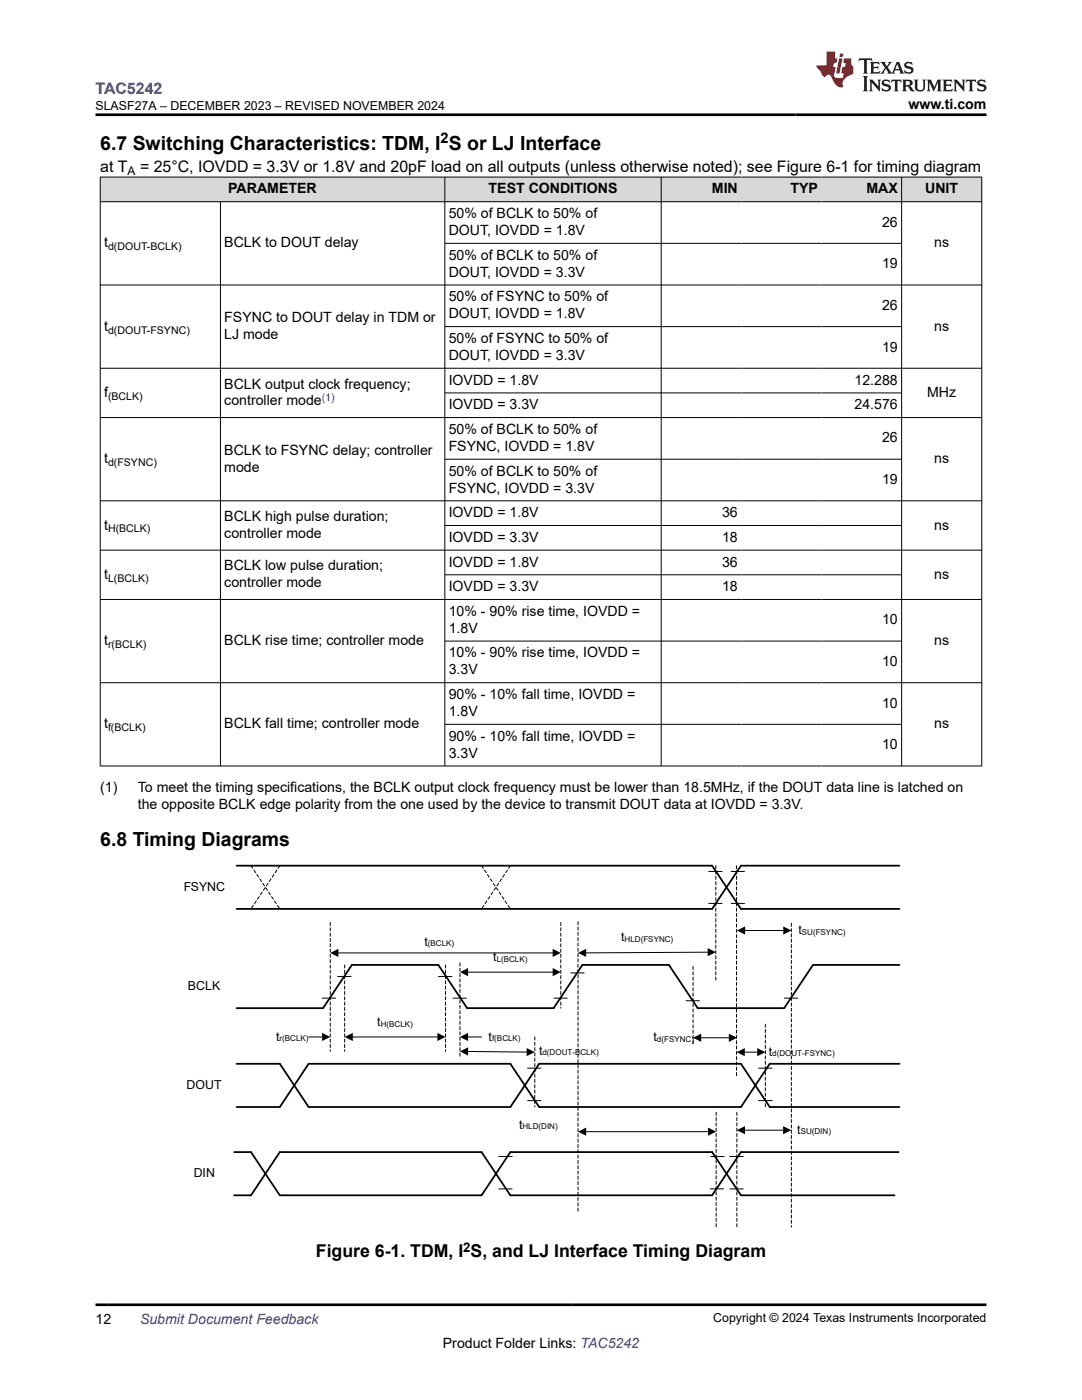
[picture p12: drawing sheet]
<svg xmlns="http://www.w3.org/2000/svg" width="216mm" height="279mm" viewBox="0 0 216 279" stroke-linecap="round" stroke-linejoin="round" font-family="sans-serif">
<defs><g id="words">
<g font-size="3.9">
<text x="20" y="29.9">6.7 Switching Characteristics: TDM, I S or LJ Interface</text>
<text x="20" y="168.9">6.8 Timing Diagrams</text>
</g>
<text font-size="3.5" x="63" y="250.9">Figure 6-1. TDM, I S, and LJ Interface Timing Diagram</text>
<text font-size="3.2" fill="#00f" x="19.1" y="18.7">TAC5242</text>
<g font-size="3.2">
<text x="20" y="34.3">at T</text>
<text x="27.9" y="34.3">= 25°C, IOVDD = 3.3V or 1.8V and 20pF load on all outputs (unless otherwise noted); see Figure 6-1 for timing diagram</text>
</g>
<text font-size="2.9" x="87.9" y="28.6">2</text>
<g font-size="2.8">
<text x="181.3" y="21.8">www.ti.com</text>
<text x="45.5" y="38.6">PARAMETER</text>
<text x="97.5" y="38.6">TEST CONDITIONS</text>
<text x="142" y="38.6">MIN</text>
<text x="157.7" y="38.6">TYP</text>
<text x="172.9" y="38.6">MAX</text>
<text x="184.6" y="38.6">UNIT</text>
<text x="89.5" y="43.5">50% of BCLK to 50% of</text>
<text x="89.5" y="46.9">DOUT, IOVDD = 1.8V</text>
<text x="176" y="45.2">26</text>
<text x="20.8" y="49.4">t</text>
<text x="44.8" y="49.4">BCLK to DOUT delay</text>
<text x="89.5" y="51.8">50% of BCLK to 50% of</text>
<text x="176" y="53.5">19</text>
<text x="186.4" y="49.4">ns</text>
<text x="89.5" y="55.2">DOUT, IOVDD = 3.3V</text>
<text x="20.8" y="66">t</text>
<text x="44.8" y="64.3">FSYNC to DOUT delay in TDM or</text>
<text x="89.5" y="60.2">50% of FSYNC to 50% of</text>
<text x="89.5" y="63.5">DOUT, IOVDD = 1.8V</text>
<text x="176" y="61.8">26</text>
<text x="186.4" y="66">ns</text>
<text x="44.8" y="67.7">LJ mode</text>
<text x="89.5" y="68.5">50% of FSYNC to 50% of</text>
<text x="89.5" y="71.8">DOUT, IOVDD = 3.3V</text>
<text x="176" y="70.2">19</text>
<text x="44.8" y="77.5">BCLK output clock frequency;</text>
<text x="89.5" y="76.8">IOVDD = 1.8V</text>
<text x="170.5" y="76.8">12.288</text>
<text x="20.8" y="79.2">f</text>
<text x="44.8" y="80.9">controller mode</text>
<text x="89.5" y="81.7">IOVDD = 3.3V</text>
<text x="170.5" y="81.7">24.576</text>
<text x="185" y="79.2">MHz</text>
<text x="89.5" y="86.6">50% of BCLK to 50% of</text>
<text x="89.5" y="90">FSYNC, IOVDD = 1.8V</text>
<text x="176" y="88.3">26</text>
<text x="20.8" y="92.5">t</text>
<text x="44.8" y="90.8">BCLK to FSYNC delay; controller</text>
<text x="44.8" y="94.1">mode</text>
<text x="89.5" y="94.9">50% of BCLK to 50% of</text>
<text x="186.4" y="92.5">ns</text>
<text x="89.5" y="98.3">FSYNC, IOVDD = 3.3V</text>
<text x="176" y="96.6">19</text>
<text x="20.8" y="105.7">t</text>
<text x="44.8" y="104">BCLK high pulse duration;</text>
<text x="44.8" y="107.4">controller mode</text>
<text x="89.5" y="103.2">IOVDD = 1.8V</text>
<text x="144.1" y="103.2">36</text>
<text x="186.4" y="105.7">ns</text>
<text x="44.8" y="113.8">BCLK low pulse duration;</text>
<text x="89.5" y="108.1">IOVDD = 3.3V</text>
<text x="89.5" y="113.1">IOVDD = 1.8V</text>
<text x="144.1" y="108.1">18</text>
<text x="144.1" y="113.1">36</text>
<text x="20.8" y="115.5">t</text>
<text x="44.8" y="117.2">controller mode</text>
<text x="89.5" y="118">IOVDD = 3.3V</text>
<text x="144.1" y="118">18</text>
<text x="186.4" y="115.5">ns</text>
<text x="89.5" y="122.9">10% - 90% rise time, IOVDD =</text>
<text x="176" y="124.6">10</text>
<text x="20.8" y="128.8">t</text>
<text x="44.8" y="128.8">BCLK rise time; controller mode</text>
<text x="89.5" y="126.3">1.8V</text>
<text x="89.5" y="131.2">10% - 90% rise time, IOVDD =</text>
<text x="186.4" y="128.8">ns</text>
<text x="89.5" y="134.6">3.3V</text>
<text x="176" y="132.9">10</text>
<text x="89.5" y="139.5">90% - 10% fall time, IOVDD =</text>
<text x="89.5" y="142.9">1.8V</text>
<text x="176" y="141.2">10</text>
<text x="20.8" y="145.4">t</text>
<text x="44.8" y="145.4">BCLK fall time; controller mode</text>
<text x="89.5" y="147.8">90% - 10% fall time, IOVDD =</text>
<text x="176" y="149.5">10</text>
<text x="186.4" y="145.4">ns</text>
<text x="89.5" y="151.2">3.3V</text>
<text x="20" y="158">(1)</text>
<text x="27.5" y="158">To meet the timing specifications, the BCLK output clock frequency must be lower than 18.5MHz, if the DOUT data line is latched on</text>
<text x="27.5" y="161.4">the opposite BCLK edge polarity from the one used by the device to transmit DOUT data at IOVDD = 3.3V.</text>
<text x="19.1" y="264.2">12</text>
<text x="88.4" y="269">Product Folder Links: TAC5242</text>
</g>
<text font-size="2.8" fill="#00f" x="27.9" y="264.2">Submit Document Feedback</text>
<text font-size="2.6" x="92.4" y="249.8">2</text>
<g font-size="2.5">
<text x="19.1" y="21.9">SLASF27A – DECEMBER 2023 – REVISED NOVEMBER 2024</text>
<text x="36.6" y="177.8">FSYNC</text>
<text x="84.7" y="188.8">t</text>
<text x="98.4" y="191.9">t</text>
<text x="124" y="187.9">t</text>
<text x="159.3" y="186.4">t</text>
<text x="37.5" y="197.6">BCLK</text>
<text x="55.1" y="207.7">t</text>
<text x="75.3" y="204.8">t</text>
<text x="97.5" y="207.7">t</text>
<text x="130.4" y="207.9">t</text>
<text x="107.6" y="210.6">t</text>
<text x="153.4" y="210.7">t</text>
<text x="37.2" y="217.4">DOUT</text>
<text x="103.6" y="225.3">t</text>
<text x="159.1" y="226.3">t</text>
<text x="38.7" y="235">DIN</text>
<text x="142.3" y="263.9">Copyright © 2024 Texas Instruments Incorporated</text>
</g>
<text font-size="2.4" x="25.5" y="34.9">A</text>
<g font-size="2.1">
<text x="21.6" y="49.9">d(DOUT-BCLK)</text>
<text x="21.6" y="66.6">d(DOUT-FSYNC)</text>
<text x="21.6" y="79.8">(BCLK)</text>
<text x="21.6" y="93">d(FSYNC)</text>
<text x="21.6" y="106.2">H(BCLK)</text>
<text x="21.6" y="116.1">L(BCLK)</text>
<text x="21.6" y="129.3">r(BCLK)</text>
<text x="21.6" y="145.9">f(BCLK)</text>
</g>
<text font-size="2.1" fill="#00f" x="64.2" y="80">(1)</text>
<g font-size="1.6">
<text x="85.4" y="188.8">(BCLK)</text>
<text x="99.1" y="191.9">L(BCLK)</text>
<text x="124.6" y="187.9">HLD(FSYNC)</text>
<text x="160" y="186.5">SU(FSYNC)</text>
<text x="55.8" y="207.8">r(BCLK)</text>
<text x="76" y="204.9">H(BCLK)</text>
<text x="98.2" y="207.8">f(BCLK)</text>
<text x="131.1" y="207.9">d(FSYNC)</text>
<text x="108.3" y="210.6">d(DOUT-BCLK)</text>
<text x="154.1" y="210.8">d(DO</text>
<text x="157.9" y="210.8">UT-FSYNC)</text>
<text x="104.2" y="225.4">HLD(DIN)</text>
<text x="159.8" y="226.4">SU(DIN)</text>
</g>
</g></defs>
<g fill="#d8d8d8">
<path d="M20 35.3h175.9v5h-175.9z" fill-rule="evenodd"/>
<path d="M20.1 35.4h68.6v4.8h-68.6z" fill-rule="evenodd"/>
<path d="M88.8 35.4h43.1v4.8h-43.1z" fill-rule="evenodd"/>
<path d="M132 35.4h15.9v4.8h-15.9z" fill-rule="evenodd"/>
<path d="M147.9 35.4h16v4.8h-16z" fill-rule="evenodd"/>
<path d="M163.9 35.4h15.9v4.8h-15.9z" fill-rule="evenodd"/>
<path d="M180 35.4h15.8v4.8h-15.8z" fill-rule="evenodd"/>
</g>
<g fill="none" stroke="#000" stroke-width=".2">
<path d="M19.9 35.3h176.1M20 35.3v117.6M88.8 35.3v117.6M131.9 35.3v117.6M179.9 35.3v117.6M195.9 35.3v117.6M19.9 40.3h176.1M19.9 56.9h176.1M44 40.3v112.6M88.8 48.6h91.2M19.9 73.5h176.1M88.8 65.2h91.2"/>
<path d="M88.8 78.4h91.2M19.9 83.3h176.1M19.9 100h176.1M88.8 91.6h91.2M19.9 109.8h176.1M19.9 119.6h176.1M88.8 104.9h91.2M88.8 114.7h91.2M19.9 136.3h176.1M88.8 127.9h91.2M19.9 152.9h176.1M88.8 144.6h91.2"/>
<path d="M141.4 173.9h2.7M145.9 173.9h2.7M64.3 199.2h2.7M67.4 194.9h2.7M67.4 190.2h42.9M87.5 194.9h2.7M90.4 199.2h2.7M93.3 194h17M110.5 199.2h2.7M113.9 194.2h2.7M136.9 199.7h2.7M141.2 190l-24.4 .2"/>
<path d="M141.4 180.3h2.7M145.9 180.3h2.7M148.6 185.7h7.7M156.5 199.2h2.7M61.6 206.9h2.7M70.3 206.9h17M93.3 209.8l11.8 .2M93.4 206.9h2.7M105.3 213.2h2.6M105.3 219.6h2.6M139.8 207.1h5.6M148.5 210h2.6"/>
<path d="M151.4 213.2h2.7M151.4 219.6h2.7M99.5 230.8h2.7M99.5 237.3h2.7M116.8 225.9h24.5M141.7 237.3h2.7M141.8 230.8h2.7M145.6 230.8h2.7M145.6 237.3h2.7M148.5 225.6h7.8"/>
</g>
<path d="M47.2 172.8h94.9l5.7 8.6h31.7M179.5 172.8h-31.7l-5.7 8.6h-94.9M179.5 192.6h-17.3l-5.7 8.6h-17.3l-5.7-8.6h-17.3l-5.7 8.6h-17.3l-5.7-8.6h-17.3l-5.7 8.6h-17.3M47.2 212.3h8.6l5.8 8.6h40.2l5.8-8.6h40.2l5.8 8.6h25.9M179.5 212.3h-25.9l-5.8 8.6h-40.2l-5.8-8.6h-40.2l-5.8 8.6h-8.6M46.7 229.9h3.4l5.7 8.7h40.3l5.7-8.7M101.8 229.9h40.3l5.7 8.7h30.7M179.3 229.9h-31.5l-5.7 8.7h-40.3l-5.7-8.7h-40.3l-5.7 8.7h-3.4" fill="none" stroke="#000" stroke-width=".35"/>
<g fill="#000">
<path d="M65.9 190.2l1.6-.8v1.6zM91.8 194l1.6-.8v1.6zM110.3 193.2l1.6 .8-1.6 .8zM110.3 189.4l1.6 .8-1.6 .8zM115.3 190.2l1.7-.8v1.6zM141.2 189.2l1.6 .8-1.6 .8zM147.1 185.7l1.6-.8v1.6zM156.3 184.9l1.6 .8-1.6 .8zM64.3 206.1l1.6 .8-1.6 .9zM68.8 206.9l1.6-.8v1.7zM87.3 206.1l1.6 .8-1.6 .9zM91.8 209.8l1.6-.8v1.7z"/>
<path d="M91.8 206.9l1.6-.8v1.7zM105.1 209.2l1.6 .8-1.6 .8zM138.3 207.1l1.6-.8v1.6zM145.4 206.3l1.7 .8-1.7 .8zM147 210l1.6-.8v1.6zM151.1 209.2l1.6 .8-1.6 .8zM115.3 225.9l1.7-.9v1.7zM141.3 225l1.6 .9-1.6 .8zM147 225.6l1.7-.9v1.7zM156.3 224.7l1.6 .9-1.6 .8z"/>
</g>
<g fill="none" stroke="#000" stroke-width=".2" stroke-dasharray=".6 .4">
<path d="M50.1 172.8l5.7 8.6M55.8 172.8l-5.7 8.6M96.1 172.8l5.7 8.6M101.8 172.8l-5.7 8.6M142.8 172.8v22.9M147 172.8v41.9M65.9 184.1v25.7M68.8 192.6v17.2M88.9 192.6v17.2M91.8 192.2v18.7M111.9 184.1v17.1M115.3 183.9v57.8"/>
<path d="M138.3 192.9v15.6M157.9 184.3v60.6M106.7 206.9v14M152.7 204.4v16.5M142.9 222v22.9M147 222v22.9"/>
</g>
<path d="M171.5 11.6l-.2 .6 .5-.2h.6v.1v2.2l-.2 .4h1l-.2-.4v-2.2v-.1h.5l.6 .2-.2-.6zM173.6 12.4l.2 .3v1.6l-.2 .4h1.9l.1-.6a1.08 1.08 0 0 1-1.3 .2v-.7h.6l.4 .2v-.7l-.4 .2h-.6v-.5l.2-.2a1 1 0 0 1 1 .3l-.1-.5zM175.7 12.4l.9 1.1-1 1.2h.9l-.2-.2 .5-.8 .4 .8-.2 .2h1.6l-.2-.2 .2-.5h.9l.1 .5-.1 .2h.9l-.2-.4-.8-1.9h-.5l-.9 2.1-.9-1.1 .9-1h-.8l.2 .2-.4 .6-.4-.6 .2-.2zM179 12.8l.4 1h-.7zM180.7 12.5a.65 .65 0 0 0-.2 .7 .65 .65 0 0 0 .6 .5l.6 .1 .1 .3a.79 .79 0 0 1-.7 .4 .79 .79 0 0 1-.7-.5l.1 .7 .2-.1a.93 .93 0 0 0 1.1 0 .93 .93 0 0 0 .4-.9 1.46 1.46 0 0 0-1.2-.6l-.1-.3a1.09 1.09 0 0 1 1.2 .2l-.2-.6-.1 .1-.5-.2zM172.2 15.2l.2 .4v2.2l-.2 .4h1l-.2-.4v-2.2l.2-.4zM173.4 15.9l.2 .4v1.5l-.2 .4h.8l-.3-.4 .1-1.3 1.6 1.8v-2l.2-.4h-.7l.1 .2 .1 1.1-1.2-1.3zM176.2 16a.65 .65 0 0 0-.2 .8 .65 .65 0 0 0 .6 .4l.6 .2 .1 .2a.79 .79 0 0 1-.7 .4 .79 .79 0 0 1-.7-.5l.1 .7 .2-.1a.93 .93 0 0 0 1.1 .1 .93 .93 0 0 0 .4-1 1.46 1.46 0 0 0-1.2-.5l-.1-.4a1.09 1.09 0 0 1 1.2 .2l-.1-.6-.2 .1-.5-.1zM177.9 15.9l-.1 .6a.63 .63 0 0 1 .8-.3v1.6l-.3 .4h1l-.2-.4v-1.6a.66 .66 0 0 1 .8 .3l-.1-.6zM180 15.9l.2 .4v1.5l-.2 .4h1l-.2-.2-.1-.7h.5l.1 .2a.79 .79 0 0 0 1.2 .6l-1-.9a.61 .61 0 0 0 .6-.6 .61 .61 0 0 0-.5-.7zM180.8 16.2h.1a.47 .47 0 0 1 .5 .1 .47 .47 0 0 1 .1 .5l-.1 .1-.7 .1zM182.3 15.9l.2 .2a2.27 2.27 0 0 0 .4 2 1.04 1.04 0 0 0 1.7-.7v-1.3l.2-.2h-.8l.2 .4v1.1a.6 .6 0 0 1-.6 .6 .6 .6 0 0 1-.6-.6v-1.1l.3-.4zM184.9 15.9l.2 .4v1.5l-.2 .4h.8l-.3-.4v-1.4l.9 1.9 .9-1.9v1.4l-.3 .4h1l-.2-.4v-1.5l.2-.4h-.8l-.7 1.5-.6-1.5zM188.1 15.9l.2 .4v1.5l-.2 .4h1.9l.1-.6a1.09 1.09 0 0 1-1.3 .2v-.7h.6l.4 .2v-.6l-.4 .2h-.6v-.6l.2-.1a1.01 1.01 0 0 1 1 .3l-.1-.6zM190.2 15.9l.3 .4v1.5l-.3 .4h.8l-.2-.4v-1.3l1.6 1.8v-2l.2-.4h-.7l.2 .2v1.1l-1.2-1.3zM192.8 15.9l-.1 .6a.63 .63 0 0 1 .8-.3v1.6l-.3 .4h1l-.2-.4v-1.6a.66 .66 0 0 1 .8 .3l-.1-.6zM195.2 16a.65 .65 0 0 0-.2 .8 .65 .65 0 0 0 .6 .4l.6 .2 .2 .2a.79 .79 0 0 1-.7 .4 .79 .79 0 0 1-.7-.5l.1 .7 .2-.1a.93 .93 0 0 0 1 .1 .93 .93 0 0 0 .5-1 1.46 1.46 0 0 0-1.3-.5v-.4a1.09 1.09 0 0 1 1.2 .2l-.2-.6-.2 .1-.5-.1z" fill="#231f20"/>
<path d="M164.9 10.3v2.7h-2l.1 .4 .8 1a.95 .95 0 0 0 1 .9 .59 .59 0 0 1 .5-.4 .59 .59 0 0 1 .5 .3l.4 .8a1.59 1.59 0 0 0 2.1 1.4 1.61 1.61 0 0 1 1-2.3l1-.3-.1-1.5a1.59 1.59 0 0 1-.3-1.7h-1.5l-.2 .9h.6l-.2 .9h-.5l-.2 .9v.3l.4 .1-.1 .9h-.7a.73 .73 0 0 1-1-.7l.3-1.5h-.5l.1-.9h.5l.2-.9h-.5v-1.3zM167.4 11.6l-.6 3.1h.7l.6-3.1zM167.6 10.7l-.1 .6h.7l.1-.6z" fill="#ed1c24"/>
<path d="M19.1 22.9h177.8M19.1 260.4h177.8" fill="none" stroke="#000" stroke-width=".53"/>
<use href="#words"/>
</svg>
